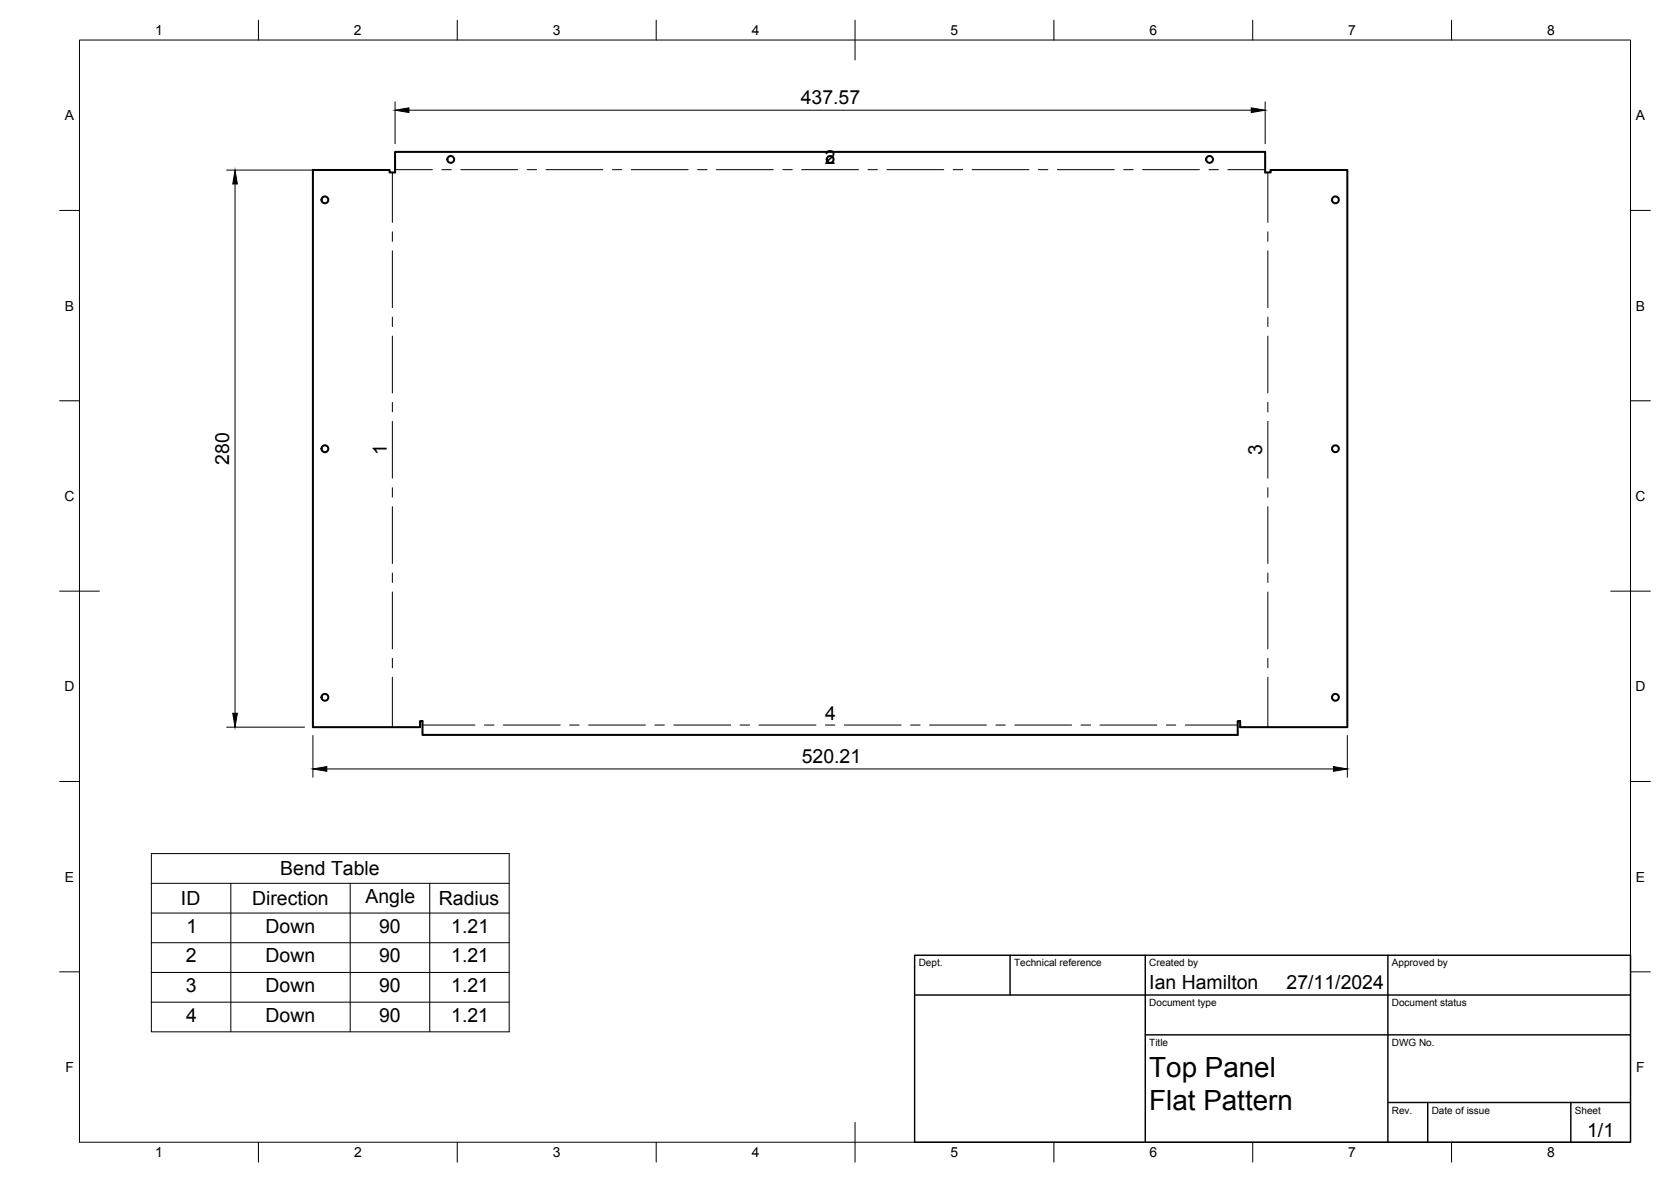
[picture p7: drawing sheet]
<svg xmlns="http://www.w3.org/2000/svg" width="420mm" height="297mm" viewBox="0 0 420 297" stroke-linecap="round" stroke-linejoin="round" font-family="sans-serif">
<defs><g id="words">
<g font-size="7">
<text x="289" y="270.6">Top Panel</text>
<text x="289" y="278.9">Flat Pattern</text>
</g>
<g font-size="4.9">
<text x="201.3" y="26.2">437.57</text>
<text x="207.4" y="41.3">2</text>
<text x="57.6" y="116.8" transform="rotate(-90 57.6 116.8)">280</text>
<text x="97.2" y="114.2" transform="rotate(-90 97.2 114.2)">1</text>
<text x="317.3" y="114.4" transform="rotate(-90 317.3 114.4)">3</text>
<text x="207.5" y="180.8">4</text>
<text x="201.6" y="191.8">520.21</text>
<text x="70.5" y="220">Bend Table</text>
<text x="45.5" y="227.5">ID</text>
<text x="63.4" y="227.4">Direction</text>
<text x="91.9" y="227">Angle</text>
<text x="110.3" y="227.4">Radius</text>
<text x="46.9" y="234.4">1</text>
<text x="66.8" y="234.3">Down</text>
<text x="95.3" y="234.4">90</text>
<text x="113.5" y="234.4">1.21</text>
<text x="46.8" y="241.8">2</text>
<text x="66.8" y="241.8">Down</text>
<text x="95.3" y="241.8">90</text>
<text x="113.5" y="241.8">1.21</text>
<text x="46.7" y="249.3">3</text>
<text x="66.8" y="249.3">Down</text>
<text x="95.3" y="249.3">90</text>
<text x="113.5" y="249.3">1.21</text>
<text x="289" y="248.5">Ian Hamilton</text>
<text x="323.5" y="248.5">27/11/2024</text>
<text x="46.8" y="256.7">4</text>
<text x="66.8" y="256.7">Down</text>
<text x="95.3" y="256.8">90</text>
<text x="113.5" y="256.8">1.21</text>
<text x="399.1" y="285.7">1/1</text>
</g>
<g font-size="3.5">
<text x="39" y="8.8">1</text>
<text x="89" y="8.8">2</text>
<text x="139" y="8.8">3</text>
<text x="189" y="8.8">4</text>
<text x="239" y="8.8">5</text>
<text x="289" y="8.8">6</text>
<text x="339" y="8.8">7</text>
<text x="389" y="8.8">8</text>
<text x="16.3" y="30.2">A</text>
<text x="411.3" y="30.2">A</text>
<text x="16.3" y="78">B</text>
<text x="411.3" y="78">B</text>
<text x="16.3" y="125.9">C</text>
<text x="411.2" y="125.9">C</text>
<text x="16.3" y="173.7">D</text>
<text x="411.2" y="173.7">D</text>
<text x="16.3" y="221.6">E</text>
<text x="411.3" y="221.6">E</text>
<text x="16.4" y="269.4">F</text>
<text x="411.4" y="269.4">F</text>
<text x="39" y="290.8">1</text>
<text x="89" y="290.8">2</text>
<text x="139" y="290.8">3</text>
<text x="189" y="290.8">4</text>
<text x="239" y="290.8">5</text>
<text x="289" y="290.8">6</text>
<text x="339" y="290.8">7</text>
<text x="389" y="290.8">8</text>
</g>
<g font-size="2.5">
<text x="231" y="242.9">Dept.</text>
<text x="255" y="242.9">Technical reference</text>
<text x="289" y="242.9">Created by</text>
<text x="350" y="242.9">Approved by</text>
<text x="289" y="252.8">Document type</text>
<text x="350" y="252.8">Document status</text>
<text x="289" y="262.9">Title</text>
<text x="350" y="262.9">DWG No.</text>
<text x="350" y="279.9">Rev.</text>
<text x="360" y="279.9">Date of issue</text>
<text x="396" y="279.9">Sheet</text>
</g>
</g></defs>
<g fill="none" stroke="#000" stroke-width=".51">
<path d="M78.7 42.7h19.3v.6h1.3v-5.1h218.8v5.1h1.4v-.6h19.3v140h-27v-1.5h-.6v3.5h-205v-3.5h-.6v1.5h-26.9z"/>
<circle cx="81.7" cy="50.2" r=".86"/>
<circle cx="113.3" cy="40.1" r=".86"/>
<circle cx="208.7" cy="40.1" r=".86"/>
<circle cx="304.1" cy="40.1" r=".86"/>
<circle cx="335.8" cy="50.2" r=".86"/>
<circle cx="81.7" cy="112.8" r=".86"/>
<circle cx="335.8" cy="112.8" r=".86"/>
<circle cx="81.7" cy="175.2" r=".86"/>
<circle cx="335.8" cy="175.2" r=".86"/>
</g>
<g fill="none" stroke="#000" stroke-width=".25">
<path d="M20 10.1h390v276.9h-390zM65 5.1v5M115 5.1v5M165 5.1v5M215 5.1v10M265 5.1v5M315 5.1v5M365 5.1v5M99.3 25.6v10.5M99.3 27.7l3.5-.6v1.2zM102.8 27.7h211.8M314.6 27.1l3.5 .6-3.5 .6z"/>
<path d="M318.1 25.6v10.5M15 52.9h5M57 42.7h38.9M59.1 42.7l.6 3.5h-1.2zM59.1 46.2v133M98.7 43.3v12.6M98.7 58.3v2.3M99.3 42.6h9.4M111.1 42.6h2.4M115.9 42.6h14.3M132.5 42.6h2.4M137.3 42.6h14.3"/>
<path d="M154 42.6h2.3M158.7 42.6h14.3M175.4 42.6h2.4M180.1 42.6h14.3M196.8 42.6h2.4M201.6 42.6h14.3M218.2 42.6h2.4M223 42.6h14.3M239.7 42.6h2.4M244.4 42.6h14.3M261.1 42.6h2.4M265.9 42.6h14.3"/>
<path d="M282.5 42.6h2.4M287.3 42.6h14.3M304 42.6h2.3M308.7 42.6h9.4M318.8 43.3v12.6M318.8 58.3v2.3M410 52.9h5M98.7 63v14.3M98.7 79.7v2.4M318.8 63v14.3M318.8 79.7v2.4M98.7 84.5v14.2"/>
<path d="M318.8 84.5v14.2M15 100.7h5M98.7 101.1v2.4M98.7 105.9v14.3M318.8 101.1v2.4M318.8 105.9v14.3M410 100.7h5M98.7 122.6v2.3M98.7 127.3v14.3M318.8 122.6v2.3M318.8 127.3v14.3M15 148.6h10"/>
<path d="M98.7 144v2.4M98.7 148.8v14.3M318.8 144v2.4M318.8 148.8v14.3M405 148.6h10M58.5 179.2h1.2l-.6 3.5zM98.7 165.4v2.4M98.7 170.2v12.5M318.8 165.4v2.4M318.8 170.2v12.5M15 196.4h5M57 182.7h19.6"/>
<path d="M78.7 193.2l3.5-.6v1.2zM78.7 184.8v10.5M82.2 193.2h253.1M106.2 182.2h13.2M121.8 182.2h2.4M126.6 182.2h14.3M143.2 182.2h2.4M148 182.2h14.3M164.7 182.2h2.3M169.4 182.2h14.3M186.1 182.2h2.4M190.9 182.2h14.2"/>
<path d="M207.5 182.2h2.4M212.3 182.2h14.3M229 182.2h2.4M233.7 182.2h14.3M250.4 182.2h2.4M255.2 182.2h14.3M271.8 182.2h2.4M276.6 182.2h14.3M293.3 182.2h2.3M298 182.2h13.2M335.3 192.6l3.5 .6-3.5 .6zM338.8 184.8v10.5"/>
<path d="M410 196.4h5M38.1 214.5h89.9v44.8h-89.9zM38.1 222h89.9M38.1 229.5h89.9M38.1 236.9h89.9M58 222v37.3M88.1 222v37.3M108.1 222v37.3M15 244.2h5M38.1 244.4h89.9M38.1 251.8h89.9M410 244.2h5"/>
<path d="M65 287v5M115 287v5M165 287v5M215 282.1v9.9M265 287v5M315 287v5M365 287v5"/>
</g>
<path d="M230 240.1h180v46.9h-180zM230 250h180M254 240.1v9.9M288 240.1v46.9M349 240.1v46.9M288 260.1h122M349 277.1h61M359 277.1v9.9M395 277.1v9.9" fill="none" stroke="#000" stroke-width=".36"/>
<path d="M99.3 27.7l3.5-.6v1.2zM314.6 27.1l3.5 .6-3.5 .6zM59.1 42.7l.6 3.5h-1.2zM58.5 179.2h1.2l-.6 3.5zM78.7 193.2l3.5-.6v1.2zM335.3 192.6l3.5 .6-3.5 .6z" fill="#000"/>
<use href="#words"/>
</svg>
